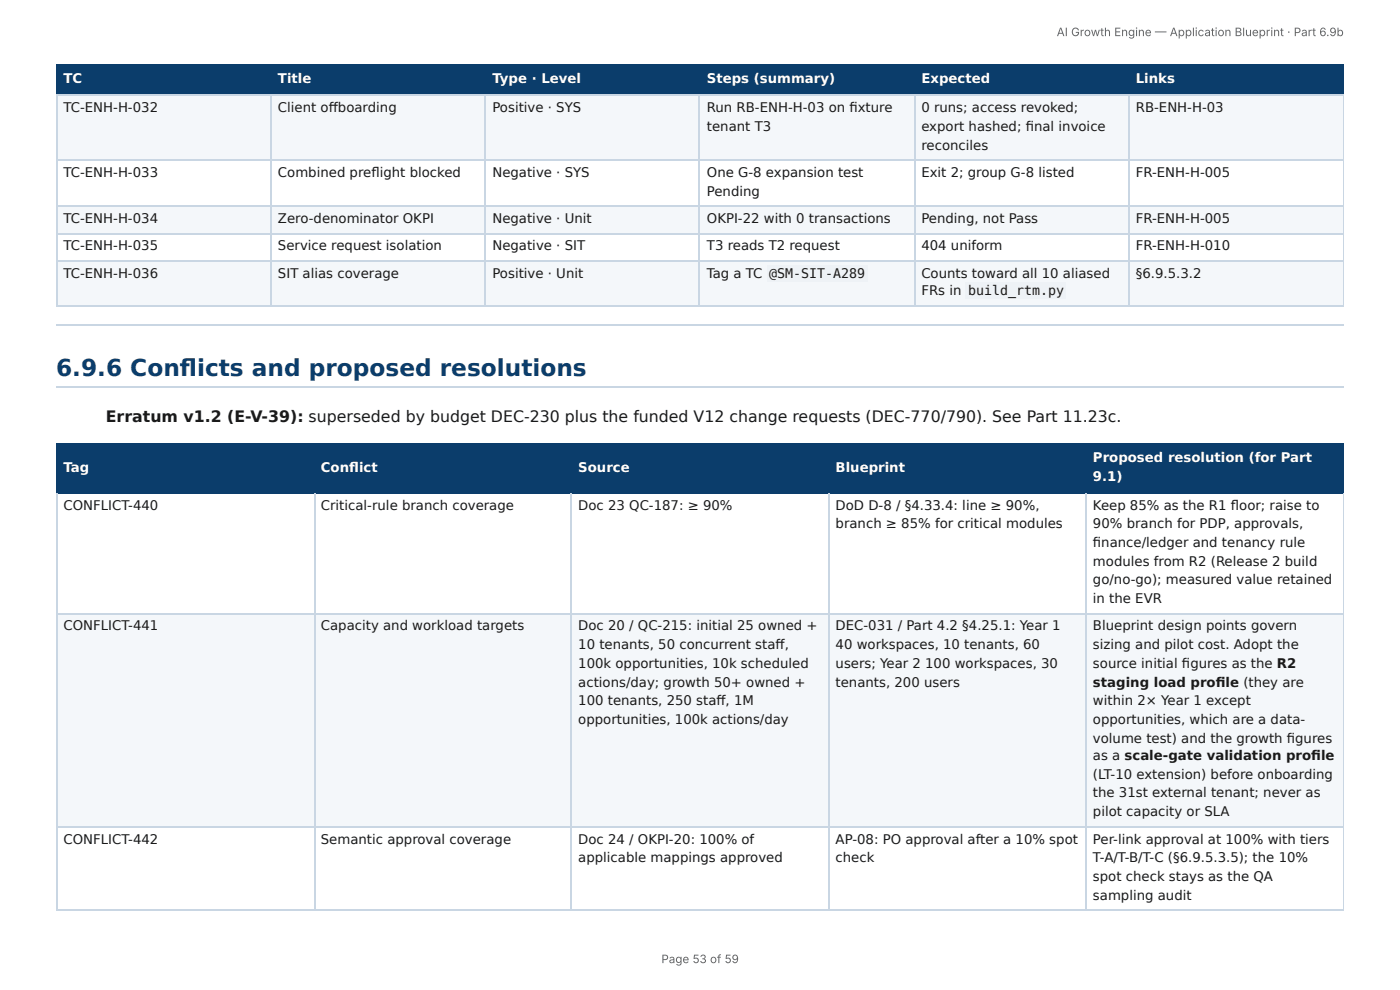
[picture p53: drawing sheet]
<svg xmlns="http://www.w3.org/2000/svg" width="297mm" height="210mm" viewBox="0 0 297 210" stroke-linecap="round" stroke-linejoin="round" font-family="sans-serif">
<defs><g id="words">
<text font-size="4.9" fill="#0b3d6b" x="11.9" y="79.9">6.9.6 Confl icts and proposed resolutions</text>
<text font-size="3.3" fill="#1a1a1a" x="22.5" y="89.7">Erratum v1.2 (E-V-39): superseded by budget DEC-230 plus the funded V12 change requests (DEC-770/790). See Part 11.23c.</text>
<g font-size="2.8" fill="#fff">
<text x="13.5" y="17.7">TC</text>
<text x="59" y="17.7">Title</text>
<text x="104.6" y="17.7">Type · Level</text>
<text x="150.1" y="17.7">Steps (summary)</text>
<text x="195.7" y="17.7">Expected</text>
<text x="241.2" y="17.7">Links</text>
<text x="13.5" y="100.3">Tag</text>
<text x="68.2" y="100.3">Confl ict</text>
<text x="122.8" y="100.3">Source</text>
<text x="177.5" y="100.3">Blueprint</text>
<text x="232.1" y="98.2">Proposed resolution (for Part</text>
<text x="232.1" y="102.1">9.1)</text>
</g>
<g font-size="2.8" fill="#1a1a1a">
<text x="13.5" y="23.8">TC-ENH-H-032</text>
<text x="59" y="23.8">Client off boarding</text>
<text x="104.6" y="23.8">Positive · SYS</text>
<text x="150.1" y="23.8">Run RB-ENH-H-03 on fi xture</text>
<text x="195.7" y="23.8">0 runs; access revoked;</text>
<text x="241.2" y="23.8">RB-ENH-H-03</text>
<text x="150.1" y="27.8">tenant T3</text>
<text x="195.7" y="27.8">export hashed; fi nal invoice</text>
<text x="195.7" y="31.8">reconciles</text>
<text x="13.5" y="37.6">TC-ENH-H-033</text>
<text x="59" y="37.6">Combined prefl ight blocked</text>
<text x="104.6" y="37.6">Negative · SYS</text>
<text x="150.1" y="37.6">One G-8 expansion test</text>
<text x="150.1" y="41.5">Pending</text>
<text x="195.7" y="37.6">Exit 2; group G-8 listed</text>
<text x="241.2" y="37.6">FR-ENH-H-005</text>
<text x="13.5" y="47.4">TC-ENH-H-034</text>
<text x="59" y="47.4">Zero-denominator OKPI</text>
<text x="104.6" y="47.4">Negative · Unit</text>
<text x="150.1" y="47.4">OKPI-22 with 0 transactions</text>
<text x="195.7" y="47.4">Pending, not Pass</text>
<text x="241.2" y="47.4">FR-ENH-H-005</text>
<text x="13.5" y="53.2">TC-ENH-H-035</text>
<text x="59" y="53.2">Service request isolation</text>
<text x="104.6" y="53.2">Negative · SIT</text>
<text x="150.1" y="53.2">T3 reads T2 request</text>
<text x="195.7" y="53.2">404 uniform</text>
<text x="241.2" y="53.2">FR-ENH-H-010</text>
<text x="13.5" y="59">TC-ENH-H-036</text>
<text x="59" y="59">SIT alias coverage</text>
<text x="104.6" y="59">Positive · Unit</text>
<text x="150.1" y="59">Tag a TC</text>
<text x="163.4" y="59">@SM-SIT-A289</text>
<text x="195.7" y="59">Counts toward all 10 aliased</text>
<text x="241.2" y="59">§6.9.5.3.2</text>
<text x="195.7" y="62.7">FRs in</text>
<text x="205.6" y="62.7">build_rtm.py</text>
<text x="13.5" y="108.2">CONFLICT-440</text>
<text x="68.2" y="108.2">Critical-rule branch coverage</text>
<text x="122.8" y="108.2">Doc 23 QC-187: ≥ 90%</text>
<text x="177.5" y="108.2">DoD D-8 / §4.33.4: line ≥ 90%,</text>
<text x="177.5" y="112.2">branch ≥ 85% for critical modules</text>
<text x="232.1" y="108.2">Keep 85% as the R1 fl oor; raise to</text>
<text x="232.1" y="112.2">90% branch for PDP, approvals,</text>
<text x="232.1" y="116.2">fi nance/ledger and tenancy rule</text>
<text x="232.1" y="120.1">modules from R2 (Release 2 build</text>
<text x="232.1" y="124.1">go/no-go); measured value retained</text>
<text x="232.1" y="128.1">in the EVR</text>
<text x="13.5" y="133.9">CONFLICT-441</text>
<text x="68.2" y="133.9">Capacity and workload targets</text>
<text x="122.8" y="133.9">Doc 20 / QC-215: initial 25 owned +</text>
<text x="122.8" y="137.8">10 tenants, 50 concurrent staff ,</text>
<text x="177.5" y="133.9">DEC-031 / Part 4.2 §4.25.1: Year 1</text>
<text x="177.5" y="137.8">40 workspaces, 10 tenants, 60</text>
<text x="232.1" y="133.9">Blueprint design points govern</text>
<text x="232.1" y="137.8">sizing and pilot cost. Adopt the</text>
<text x="122.8" y="141.8">100k opportunities, 10k scheduled</text>
<text x="177.5" y="141.8">users; Year 2</text>
<text x="196.5" y="141.8">100 workspaces, 30</text>
<text x="232.1" y="141.8">source initial fi gures as the R2</text>
<text x="122.8" y="145.8">actions/day; growth 50+ owned +</text>
<text x="122.8" y="149.8">100 tenants, 250 staff , 1M</text>
<text x="177.5" y="145.8">tenants, 200 users</text>
<text x="232.1" y="145.8">staging load profi le (they are</text>
<text x="232.1" y="149.8">within 2× Year 1 except</text>
<text x="122.8" y="153.7">opportunities, 100k actions/day</text>
<text x="232.1" y="153.7">opportunities, which are a data-</text>
<text x="232.1" y="157.7">volume test) and the growth fi gures</text>
<text x="232.1" y="161.4">as a scale-gate validation profi le</text>
<text x="232.1" y="165.4">(LT-10 extension) before onboarding</text>
<text x="232.1" y="169.3">the 31st external tenant; never as</text>
<text x="232.1" y="173.3">pilot capacity or SLA</text>
<text x="13.5" y="179.1">CONFLICT-442</text>
<text x="68.2" y="179.1">Semantic approval coverage</text>
<text x="122.8" y="179.1">Doc 24 / OKPI-20: 100% of</text>
<text x="177.5" y="179.1">AP-08: PO approval after a 10% spot</text>
<text x="232.1" y="179.1">Per-link approval at 100% with tiers</text>
<text x="122.8" y="183.1">applicable mappings approved</text>
<text x="177.5" y="183.1">check</text>
<text x="232.1" y="183.1">T-A/T-B/T-C (§6.9.5.3.5); the 10%</text>
<text x="232.1" y="187.1">spot check stays as the QA</text>
<text x="232.1" y="191">sampling audit</text>
</g>
<g font-size="2.5" fill="#666">
<text x="224.4" y="7.7">AI Growth Engine — Application Blueprint · Part 6.9b</text>
<text x="140.5" y="204.5">Page 53 of 59</text>
</g>
</g></defs>
<g fill="#0b3d6b">
<path d="M12.2 14h45.5v6.1h-45.5z"/>
<path d="M57.7 14h45.5v6.1h-45.5z"/>
<path d="M103.2 14h45.5v6.1h-45.5z"/>
<path d="M148.7 14h45.5v6.1h-45.5z"/>
<path d="M194.2 14h45.5v6.1h-45.5z"/>
<path d="M239.7 14h45.7v6.1h-45.7z"/>
</g>
<g fill="#f4f7fa">
<path d="M12.2 20.1h45.5v13.8h-45.5z"/>
<path d="M57.7 20.1h45.5v13.8h-45.5z"/>
<path d="M103.2 20.1h45.5v13.8h-45.5z"/>
<path d="M148.7 20.1h45.5v13.8h-45.5z"/>
<path d="M194.2 20.1h45.5v13.8h-45.5z"/>
<path d="M239.7 20.1h45.7v13.8h-45.7z"/>
<path d="M12.2 43.7h45.5v5.8h-45.5z"/>
<path d="M57.7 43.7h45.5v5.8h-45.5z"/>
<path d="M103.2 43.7h45.5v5.8h-45.5z"/>
<path d="M148.7 43.7h45.5v5.8h-45.5z"/>
<path d="M194.2 43.7h45.5v5.8h-45.5z"/>
<path d="M239.7 43.7h45.7v5.8h-45.7z"/>
<path d="M12.2 55.3h45.5v9.8h-45.5z"/>
<path d="M57.7 55.3h45.5v9.8h-45.5z"/>
<path d="M103.2 55.3h45.5v9.8h-45.5z"/>
<path d="M148.7 55.3h45.5v9.8h-45.5z"/>
<path d="M194.2 55.3h45.5v9.8h-45.5z"/>
<path d="M239.7 55.3h45.7v9.8h-45.7z"/>
</g>
<path d="M11.9 13.9h273.5M12 13.8v6.6M57.5 13.8v6.6M103.1 13.8v6.6M148.6 13.8v6.6M194.3 13.8v6.6M239.8 13.8v6.6M11.9 20.2h273.5" fill="none" stroke="#0b3d6b" stroke-width=".26"/>
<path d="M285.3 13.8v6.6" fill="none" stroke="#0b3d6b" stroke-width=".21"/>
<g fill="none" stroke="#c9d6e3" stroke-width=".26">
<path d="M11.9 20.2h273.5M11.9 34h273.5M12 20.4v44.7M57.5 20.4v44.7M103.1 20.4v44.7M148.6 20.4v44.7M194.3 20.4v44.7M239.8 20.4v44.7M11.9 43.8h273.5M11.9 49.6h273.5M11.9 55.4h273.5M11.9 65h273.5"/>
<path d="M11.9 68.9h273.5M11.9 82.2h273.5"/>
</g>
<path d="M285.3 20.4v44.7" fill="none" stroke="#c9d6e3" stroke-width=".21"/>
<g fill="#0b3d6b">
<path d="M12.2 94.5h54.5v10.3h-54.5z"/>
<path d="M66.7 94.5h54.7v10.3h-54.7z"/>
<path d="M121.4 94.5h54.5v10.3h-54.5z"/>
<path d="M175.9 94.5h54.8v10.3h-54.8z"/>
<path d="M230.7 94.5h54.7v10.3h-54.7z"/>
</g>
<g fill="#f4f7fa">
<path d="M12.2 130.2h54.5v45.5h-54.5z"/>
<path d="M66.7 130.2h54.7v45.5h-54.7z"/>
<path d="M121.4 130.2h54.5v45.5h-54.5z"/>
<path d="M175.9 130.2h54.8v45.5h-54.8z"/>
<path d="M230.7 130.2h54.7v45.5h-54.7z"/>
</g>
<path d="M11.9 94.3h273.5M12 94.2v10.6M66.8 94.2v10.6M121.3 94.2v10.6M176.1 94.2v10.6M230.6 94.2v10.6M11.9 104.6h273.5" fill="none" stroke="#0b3d6b" stroke-width=".26"/>
<path d="M285.3 94.2v10.6" fill="none" stroke="#0b3d6b" stroke-width=".21"/>
<path d="M12 104.8v88.3M66.8 104.8v88.3M121.3 104.8v88.3M176.1 104.8v88.3M230.6 104.8v88.3M11.9 130.3h273.5M11.9 175.6h273.5M11.9 193.3h273.5" fill="none" stroke="#c9d6e3" stroke-width=".26"/>
<path d="M285.3 104.8v88.3" fill="none" stroke="#c9d6e3" stroke-width=".21"/>
<g fill="#eef2f6">
<path d="M163 56.4h21.4v3.4h-21.4z"/>
<path d="M205.1 60.1h21.4v3.4h-21.4z"/>
</g>
<use href="#words"/>
</svg>
